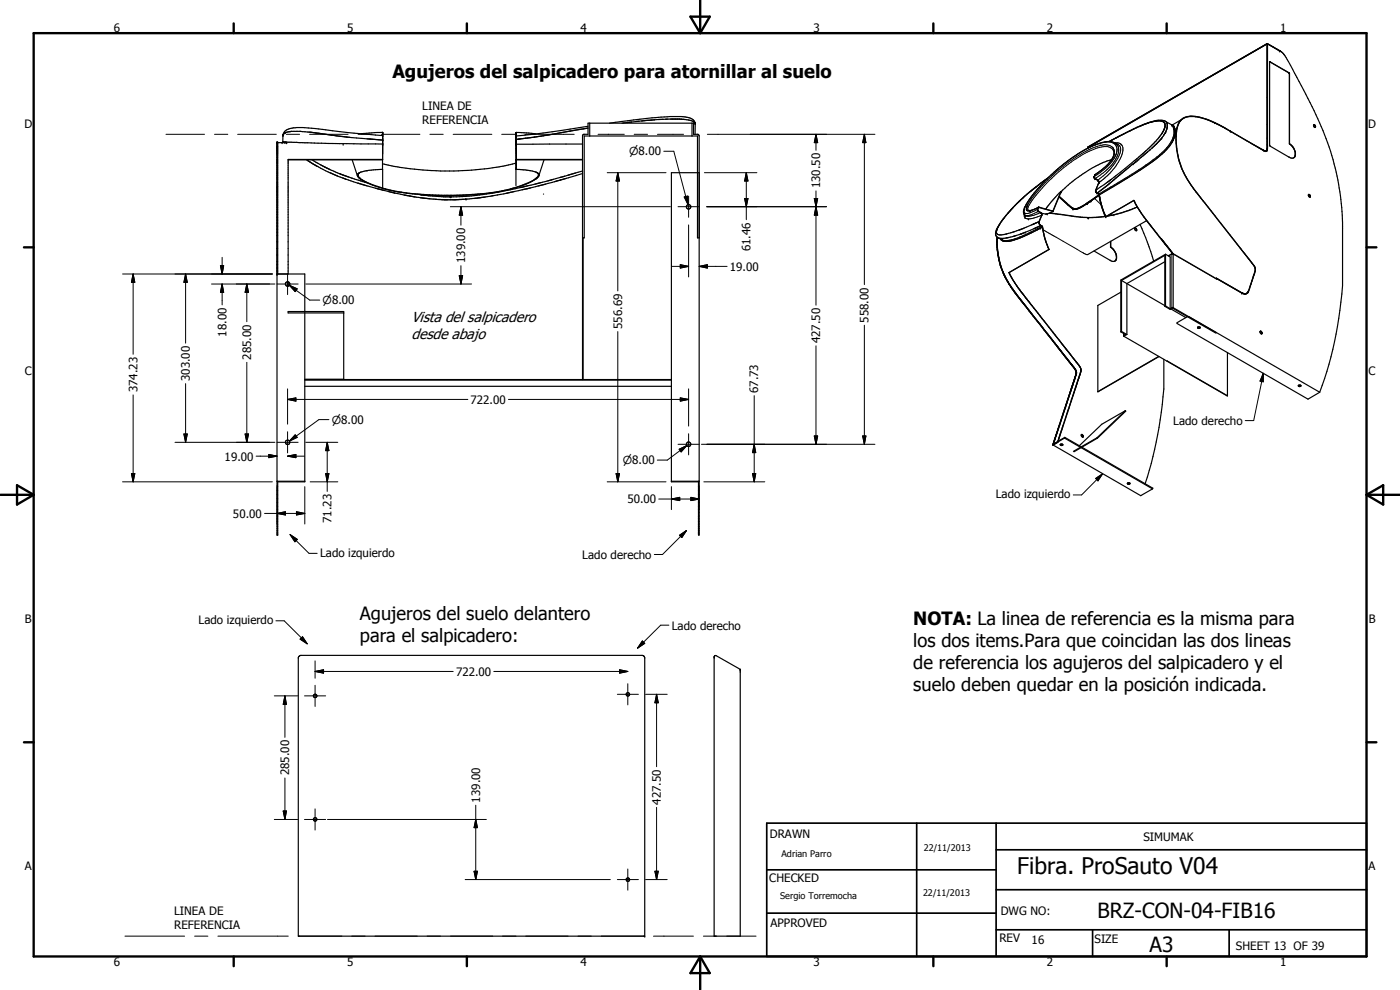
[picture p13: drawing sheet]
<svg xmlns="http://www.w3.org/2000/svg" width="420mm" height="297mm" viewBox="0 0 420 297" stroke-linecap="round" stroke-linejoin="round" font-family="sans-serif">
<defs><g id="words">
<text font-size="6.9" x="305.3" y="262.2">Fibra. ProSauto V04</text>
<g font-size="6.3">
<text x="329.4" y="275.4">BRZ-CON-04-FIB16</text>
<text x="345" y="285.6">A3</text>
</g>
<g font-size="5.5">
<text x="117.8" y="23.5">Agujeros del salpicadero para atornillar al suelo</text>
<text x="108" y="186.1">Agujeros del suelo delantero</text>
<text x="274.1" y="187.6">NOTA: La linea de referencia es la misma para</text>
<text x="108" y="192.7">para el salpicadero:</text>
<text x="274.1" y="194.2">los dos items.Para que coincidan las dos lineas</text>
<text x="274.1" y="200.8">de referencia los agujeros del salpicadero y el</text>
<text x="274.1" y="207.4">suelo deben quedar en la posición indicada.</text>
</g>
<g font-size="4.4">
<text x="123.5" y="96.7">Vista del salpicadero</text>
<text x="123.5" y="101.6">desde abajo</text>
</g>
<g font-size="3.5">
<text x="34.2" y="9.6">6</text>
<text x="104.2" y="9.6">5</text>
<text x="174.2" y="9.6">4</text>
<text x="244.2" y="9.6">3</text>
<text x="314.2" y="9.6">2</text>
<text x="384.2" y="9.6">1</text>
<text x="126.7" y="33.1">LINEA DE</text>
<text x="7.3" y="38.4">D</text>
<text x="126.7" y="37.3">REFERENCIA</text>
<text x="410.6" y="38.4">D</text>
<text x="246.2" y="56.5" transform="rotate(-90 246.2 56.5)">130.50</text>
<text x="225.2" y="75.4" transform="rotate(-90 225.2 75.4)">61.46</text>
<text x="139.6" y="79" transform="rotate(-90 139.6 79)">139.00</text>
<text x="219" y="81.2">19.00</text>
<text x="67.9" y="101" transform="rotate(-90 67.9 101)">18.00</text>
<text x="186.7" y="98.7" transform="rotate(-90 186.7 98.7)">556.69</text>
<text x="260.7" y="96.8" transform="rotate(-90 260.7 96.8)">558.00</text>
<text x="75.4" y="107.9" transform="rotate(-90 75.4 107.9)">285.00</text>
<text x="246.2" y="103" transform="rotate(-90 246.2 103)">427.50</text>
<text x="7.4" y="112.6">C</text>
<text x="410.7" y="112.6">C</text>
<text x="41.3" y="117.7" transform="rotate(-90 41.3 117.7)">374.23</text>
<text x="57" y="114.3" transform="rotate(-90 57 114.3)">303.00</text>
<text x="227.6" y="117.9" transform="rotate(-90 227.6 117.9)">67.73</text>
<text x="141.2" y="121.2">722.00</text>
<text x="352.1" y="127.6">Lado derecho</text>
<text x="67.4" y="138.2">19.00</text>
<text x="298.9" y="149.5">Lado izquierdo</text>
<text x="69.9" y="155.3">50.00</text>
<text x="188.3" y="151">50.00</text>
<text x="99.5" y="157" transform="rotate(-90 99.5 157)">71.23</text>
<text x="96" y="167">Lado izquierdo</text>
<text x="174.7" y="167.7">Lado derecho</text>
<text x="7.4" y="186.9">B</text>
<text x="59.6" y="187.2">Lado izquierdo</text>
<text x="201.6" y="188.9">Lado derecho</text>
<text x="410.8" y="186.9">B</text>
<text x="136.9" y="202.7">722.00</text>
<text x="86.8" y="232.6" transform="rotate(-90 86.8 232.6)">285.00</text>
<text x="144.1" y="240.8" transform="rotate(-90 144.1 240.8)">139.00</text>
<text x="198.4" y="241.4" transform="rotate(-90 198.4 241.4)">427.50</text>
<text x="231" y="251.5">DRAWN</text>
<text x="343.1" y="252.3">SIMUMAK</text>
<text x="7.4" y="261.1">A</text>
<text x="410.7" y="261.1">A</text>
<text x="230.9" y="264.6">CHECKED</text>
<text x="52.2" y="274.6">LINEA DE</text>
<text x="300.3" y="274.5">DWG NO:</text>
<text x="52.2" y="278.8">REFERENCIA</text>
<text x="231.3" y="278.3">APPROVED</text>
<text x="299.9" y="282.6">REV</text>
<text x="309.6" y="283.3">16</text>
<text x="328.5" y="283.1">SIZE</text>
<text x="370.9" y="285.1">SHEET 13 OF 39</text>
<text x="34.2" y="289.9">6</text>
<text x="104.2" y="289.9">5</text>
<text x="174.2" y="289.9">4</text>
<text x="244.2" y="289.9">3</text>
<text x="314.2" y="289.9">2</text>
<text x="384.2" y="289.9">1</text>
</g>
<g font-size="3.3">
<text x="188.8" y="46.7">n8.00</text>
<text x="96.8" y="91.3">n8.00</text>
<text x="99.6" y="127.2">n8.00</text>
<text x="186.9" y="139.3">n8.00</text>
</g>
<g font-size="2.7">
<text x="234.5" y="257.1">Adrian Parro</text>
<text x="277.2" y="255.3">22/11/2013</text>
<text x="234.1" y="269.7">Sergio Torremocha</text>
<text x="277" y="268.7">22/11/2013</text>
</g>
</g></defs>
<g fill="none" stroke="#000" stroke-width=".35">
<path d="M380.3 13.1v31.5l-.2 .7h-.6M380.3 13.1l-53.8 31M380.3 13.1l3.7 2.2-3.7-2.2M380.3 13.1l4 2.3M380.3 13.1l-53.7 31M381 18.6v25l5.8 3.5a1.21 1.21 0 0 0 1.5 .2 1.21 1.21 0 0 0 .5-1.5 4 4 0 0 0-1.8-2.7M381 18.6l5.7 3.2M381 18.6l5.8 3.2M384.1 15.3h.1M384.3 15.4l.9 .8 .8 1.1 5.2 9.7a90.7 90.7 0 0 1 11.1 31.7l.6 8.1v18.9a114.9 114.9 0 0 1-6.8 32M384.3 15.4h.1M85.5 39.9l-.4 .3"/>
<path d="M85.5 39.9l-.3 .2M85.6 39.8h.1M85.6 39.8l-.1 .1M85.8 39.8l-.3 .1M86.8 39.5l-1.2 .3M87.4 39.4l-.6 .1M90.1 39.4l3 .3M90.3 39.4l-3.5 .1M92.7 39.6l2.3 .3M93.9 39.8l2.3 .2M154.8 39.8v15.9M154.8 39.8v3.3"/>
<path d="M154.8 39.8l6.1 .4M155 39.8v1M171.1 39.3l-5.3 1M173.8 38.9l2.7-.5zM173.8 38.9l-2.7 .4M176.5 37.9l-13.5 2-8.2 .9M177 37v3.8M182.9 37l5.5-.8a71.3 71.3 0 0 1 18-1 2.6 2.6 0 0 1 2.2 1.8M189.5 36.6l-1.2 .1M196.5 35.9l-4 .4M197.6 35.9h8M197.6 35.9l-10.9 1.1"/>
<path d="M199.1 35.8l-1.5 .1M200.5 35.7l-.8 .1M203.8 35.7l2.7 .3 1.7 .5M207.7 37v3.8M208.1 36.4l.1 .1M208.2 36.5l.3 .3M208.2 36.5l.2 .1M208.5 36.8l.1 .5M208.5 36.8l.1 .2M208.6 37h.1M208.6 37v.3M208.6 37.3v3"/>
<path d="M339.6 39l-2.5 1.3M340.3 38.7l-.2 .1M341.2 38.3l-2 .9M342.9 37.5l-1.9 .9M343 37.5l-1.2 .5M344.6 36.9l-1.6 .6M346.7 36.4l-1.5 .3M346.7 36.4l-3.8 1.1M347.1 36.3l-.4 .1M347.6 36.2l-.5 .1M348 36.2l.4 .1M348.4 36.3l.5 .1"/>
<path d="M348.4 36.3h-1.3M348.9 36.4l.4 .3M349 36.5l.5 .5 .1 1M349.3 38.9l-2.4 3.5-3.6 3.4-9.8 8-4.7 3.3M349.3 36.7l.1 .1M349.4 36.8l.2 .3M349.5 38.5l-.1 .2M349.6 38.1l-.1 .3M349.7 37.8l-.4 1.2-.8 1.3M349.7 36.4l2 1.1M349.9 39.4l-.2 .4M349.9 39.4l-.4 .7"/>
<path d="M350 36.6l.2 .3M350 36.6a4.8 4.8 0 0 0-4.6 0l-4.1 1.5-8.5 4.4M350.2 38.7l-.2 .3M350.2 36.9l.1 .3M350.2 36.9l.1 1.2M350.3 38.3l-.1 .2M350.3 37.9l-.4 1.5M351.7 37.4v.1M351.7 37.4l.2 .1M351.9 37.5l.4 .4 .2 .7M351.9 37.5h.1M352.5 38.6v2"/>
<path d="M352.5 38.7h.1M354.4 36l-2.5 1.5M355.1 35.4a8.3 8.3 0 0 1 6.3 .2M355.1 35.4a6.5 6.5 0 0 0-2.2 5.9 22.9 22.9 0 0 0 2.9 11.5l.3 .6M355.1 35.4v.1M361.8 35.7l1.8 .7 3.5 1.7M364.4 36.7h.1M367.2 38.2l.7 .5M367.9 38.6l-.3-.2a23.1 23.1 0 0 0-10.4-3.4 4 4 0 0 0-4 3.9 23.2 23.2 0 0 0 2.3 13.4l.6 1M367.9 38.6l.3 .1M367.9 38.7l11 6.3M368.4 38.9l.9 .5"/>
<path d="M369.3 39.4h.1M369.3 39.4l9.6 5.5M386.7 21.8l.3 .3v21M386.8 21.9l.2 21.3M394.4 37.5a.46 .46 0 0 0-.1 .5 .46 .46 0 0 0 .4 .2M394.4 37.5l.3 .4v.3M394.4 37.4l.3 .4v.4M83.3 42.8h2.6M84.7 42.8h.1M85 42.7l-.3 .1M85 40.3v.2M85 40.3a3.3 3.3 0 0 1 3.5-1.9l2.5-.1 3.6 .3 9.5 1.2 10.7 .9"/>
<path d="M85 40.3l-.1 2.4M85 40.3v.1M85 42.7v.1M85.1 40.2l-.1 .1M85.2 40.2h-.1M85.2 40.1v.1M85.4 42.7l29.4 .5M85.7 42.6l-.7 .1M92 48l5.7 3.2 6.3 2.6M92.5 48.3l2.8 1.7M93.6 48l3.9 2.1M95.7 40l6.7 .9"/>
<path d="M96.1 49.4l2.9 1.4M97.3 40.3l5.1 .6M98.1 50.4l5.4 2.3M99 51.8l2.3 1M101.9 52.1l1.6 .6M102.4 40.9l12.4 1.1-4.7-.3M102.4 40.9l2.6 .3M102.8 53.4l4.7 1.6 9 2.4M103.5 52.7l1.2 .4M103.5 52.7l6.6 2.1-.6-.1M105.7 48l1.6 4.7M107.4 52.6l.1 .2"/>
<path d="M107.4 52.4v.2M107.4 52.6h.1M107.4 54.9l2.7 .9M107.4 52.7h.1M107.4 52.4h.1M107.5 52.8a9.3 9.3 0 0 0 5 2.9l2.3 .7M107.5 52.8h.1M107.7 51.9a.91 .91 0 0 0-.4 1 .91 .91 0 0 0 .7 .7 36.5 36.5 0 0 0 15.8 4.6l2.9 .2M107.7 51.9l-.3 .6M107.9 53.4l.3 .2M108.1 51.7l-.4 .2M108.4 40.1l6.4-.4v8.3h-28.3"/>
<path d="M112.7 56.5l2.4 .6M114.8 50.8l-4.9 .4-2.2 .7M114.8 48v2.8M114.8 50.8v5.6M114.8 47.8h-28.3v34.4M116.5 57.4l8 1.7M116.5 57.4l2.1 .6M121.4 58.5l3.2 .6M124.5 59.1l7 .8h6.3M125.7 58.3l1 .2M126.1 58.4l7 .7 5.7-.1M126.6 59.4l2.4 .2"/>
<path d="M126.7 58.5l2.5 .3M131.6 59.9h2.5M137.8 59.9h-1.4M138.6 59h.2M139.1 59.8l-1.3 .1M143 58.6l-4.2 .4M145.5 59.1l-3.2 .5M148 58.7l-8.9 1.1M150.6 57.4l-7.7 1.2M154.3 57.5l-2.5 .5M154.8 50.8a18.3 18.3 0 0 1 6.5 1.1M154.8 48h20"/>
<path d="M154.8 47.8h20M154.8 48.9a77.4 77.4 0 0 1-18.6 2.4 104.8 104.8 0 0 1-16.2-1.1l-5.2-1.1M155 41.8v6.1M155 48v2.8M155.9 41.7l-.9 .1M157.7 41.5l-1.4 .2M158.4 55.8l-2.2 .5M159.2 56.4l-2.5 .5M160.8 51.6a.89 .89 0 0 1 .8 .7 .89 .89 0 0 1-.5 1M160.8 53.6h-.1a40.2 40.2 0 0 1-19 4.7l-5.4 .3-8.3-.2-5.9-.5-7.3-1.5M161.1 53.3l-.3 .3M161.2 53.3v.1"/>
<path d="M161.2 53.4a33.3 33.3 0 0 1-14.3 4.6 108.9 108.9 0 0 1-19.1 .5l-1.1-.1M161.4 51.9a.76 .76 0 0 1 .4 .8 .76 .76 0 0 1-.6 .6M162.3 54.8l-1.8 .5M163.1 58.2v.1M163.3 48l-1.6 4.7M163.8 55.2l-2.4 .6M165.8 40.3l-6.7 1M165.8 40.3l-10.8 1.5M166.1 53.8l-1.7 .5M169.4 52.9l-10 2.6-9 1.9M170 53.5l-11.8 3.1-10.7 2.2M170.8 52.5l-2.6 .7"/>
<path d="M173 52.6l-6.6 1.9M174.8 51.3l-4.4 1.3M174.8 43.2l-19.8 .1M174.8 52.1l-1.9 .6M209.8 51.8h-8.3v92.8h8.1M309.7 57.1a39.5 39.5 0 0 0-10.7 11.9 1.62 1.62 0 0 0 1.2 2.5M311.1 56l-1.8 1.4M314.3 53.6l-2.6 2.7a19 19 0 0 0-4.5 7v.8l.6 .6M314.3 53.6l-4.2 3.1M314.3 53.6l-1 .7M314.5 53.4l-4.2 3.1-4.7 4.2M317.9 58.9a16.4 16.4 0 0 0 4.6 3.7l1.3-.2 2.2-1.3"/>
<path d="M318.4 57.4l-3 3.3-1.5 2M318.4 57.4l-2.4 5.9M318.4 57.4l.1 .1M318.5 57.5l-2.5 5.9M326.5 44.1v.3M326.5 44.1h.1M326.6 44.1l.1 .1M326.6 44.1v.3M328.4 53v.3M328.4 53.3h.1M328.4 53l.1 .4M328.4 53.3l.1 .1"/>
<path d="M328.5 53.4l1.1 .8M328.5 53.4l.1 .1M328.6 53.6l1.2 .9M328.7 52.4l-.3 .6M328.8 59.3l-2.5 1.7M328.8 57.5l.4 .5M328.8 57.1l.1 .5M329.1 59.1l-1.7 1.2M329.2 58l.5 .3M329.3 59l-.2 .1M329.3 57.9v.1M329.3 58l.5 .2"/>
<path d="M329.4 58.8l-.1 .2M329.6 54.3l.2 .6-1 2.2M329.6 58.7l-.2 .2M329.7 58.3l.1 .1M329.8 58.2l.1 .2M329.8 58.5l.8 3.6 1.2 3M329.8 58.5l-.2 .2M329.8 58.4v.1M329.8 58.5l.6 2.6M329.9 58.4l-3.8 2.6M329.9 58.4l.5 2.7 1.4 3.9M330.5 57l-1.2 1"/>
<path d="M331.9 42.6h.1M333.2 54.1l-1 .7M333.3 53.9v.1M333.6 47.9a38.5 38.5 0 0 0-15.1 9.6M333.9 41.9l-1 .6M334.1 45a2.94 2.94 0 0 1-.8 3.3l-2.4 2.5-2.2 1.6M335.4 43.3a6.7 6.7 0 0 0-6.7 .1l-3.4 1.7a53.7 53.7 0 0 0-11 8.5M335.9 40.9l-.9 .5M337.3 40.2l-4.1 2.1M339.2 49.9l-8.6 7M340.1 49.1l-.4 .3M340.9 48.5l-.4 .3"/>
<path d="M341.7 47.8l-.4 .4M342.5 47.1l-.2 .3M344.4 45.6l-1.6 1.3M344.4 45.6l-15.1 12.4M345.2 44.9l-.3 .3M345.7 44.4l-1.3 1.2M346 44.2l-.3 .2M346.4 43.8l-.7 .6M347.4 42.8l-1.1 1.1M347.4 42.8l-.7 .7M348.5 41.7l-1.1 1.1M348.8 41.3l-1.1 1.2"/>
<path d="M349.5 40.1l-.2 .4M349.5 40.1l-.8 1.3M352.5 40.7a9.4 9.4 0 0 1-3.1 4.9 91.7 91.7 0 0 1-15.3 10.4l-4.2 2.4M352.5 40.6v.1M356.1 53.4l2.9 4.3 16.2 20.5M356.1 53.3l2.4 3.6 16.7 21.3M378.9 45a1.03 1.03 0 0 0 1.3 .3l.2-.8v-31.4h-.2v31.6l-.2 .6M378.9 44.9l.4 .2M379.3 45.1h.1M379.3 45.1l.2 .1M379.5 45.2v.1M387 43.2a2.91 2.91 0 0 1 1.2 4.2"/>
<path d="M387 43.1v.1M392.7 58.3l.4 .2 .2 .6a.48 .48 0 0 1-.6-.2 .48 .48 0 0 1 0-.6zM392.8 58.4l.4 .4-.1 .3M174.8 71.4h.5v-30.6h34v30.6h.5M175 71.4v42.5M299 69.8l.1 .1M299.2 68.8a1.14 1.14 0 0 0 .1 1.5 1.14 1.14 0 0 0 1.5 .1h.4M299.2 71.1a22.4 22.4 0 0 0 .8 7.7M299.3 71.2v3l.7 4.6M299.4 68.5l-.3 .7M299.6 71.4l1.2 .5M300 78.8a35.9 35.9 0 0 0 7.9 13.1l10.7 13.6"/>
<path d="M300 71.5h.2M300 67.3l-.5 .9M300 78.8l.9 2.6M300.8 71.9v.1M302 70.2l-.9 .2M302.2 70.1l-.2 .1M302.4 71.3l-.4 .1M303.9 62.4l-3.3 3.9-1.3 2.3M304.6 69.5l-2.6 .7M304.9 70.7l-1 .3M306 60.3l-2.6 2.6M306.1 68.9l-.4 .1"/>
<path d="M306.1 68.9l-1.9 .7M307.4 68.4l-1.3 .5M307.8 69.7l-1.7 .6M311.4 62.8l.2 .6M311.4 62.8v.1M311.4 62.9l.2 .4a1.38 1.38 0 0 1 1.1 1.1l-.8 2.1M311.5 66.6l-1.9 .9M311.6 63.4h.1M311.6 63.4l1 .9-.8 2.2M311.6 62.2l.1 .1M311.6 62.2l-.2 .6M311.7 62.3l4.3 1.1"/>
<path d="M311.7 62.1l4.3 1.3M311.7 62.1l-.1 .1M311.7 62.1l-1.3 .7-1.6 .4M311.7 62.3l-.3 .6M311.8 66.5h.1M311.8 66.5l.1 .8M311.8 66.5l-5.7 2.4M311.9 66.5l.1 .8M311.9 67.3l.4 .4M312 67.3l.3 .3M312.3 67.7l.6 .5 .2 1.4M312.3 67.6l.5 .5"/>
<path d="M312.3 67.7l-2.1 1M312.3 67.7a31.7 31.7 0 0 1-12.1 3.8M312.3 67.6v.1M312.8 68.1l.3 1.5M312.8 68.1a34.3 34.3 0 0 1-10.3 4.3 2.17 2.17 0 0 1-2.3-.7M313.1 69.6l1 3.4M314.1 73l.4 1.2M314.5 74.2l.4 .6M314.9 74.8l-12.1 7M315.9 63.3h.1M316 63.3v.1M316 63.4l-2 .8-1.5-.2"/>
<path d="M316 63.4h.1M321 61.9l-3.2-2.8 3.2 2.7a2.24 2.24 0 0 0 3.3 .4M321.3 62.1a2.13 2.13 0 0 0 2.1 .5M325 61.8l-.7 .5M325.3 61.7l-1.9 1M326 61.3l-.5 .3M326.1 61l-.1 .1M326.2 61h.1M326.2 61.1l-.2 .1M326.2 61v.1M326.5 60.7v.1M326.6 60.7v.1"/>
<path d="M327.1 60.5l-2 1.3M327.4 60.2h.1M327.4 60.3l-.1 .1M331.9 65l-.1 .1M331.9 64.9v.1M333.3 74.2a4 4 0 0 1 1.8 3M333.3 72.4v1.8M333.4 74.1a3.3 3.3 0 0 1 1.3 4.1l-.5 .2-.8-.1-5.1-3M333.4 74.1l-.1 .1M333.4 72.4v1.7M335 78l-.5 .4M335.1 77.4v.3"/>
<path d="M340.3 60.2l.3 .4M340.3 60.2l-8.4 4.8M340.3 60.2l-8.5 4.9M340.3 60.2l.2 .4M340.5 60.6l1.2 2.1M340.6 60.6l1.1 2.1M340.6 68.5h.1M340.6 68.5a.41 .41 0 0 1 .5 .2 .41 .41 0 0 1-.2 .5l-.3-.3zM340.7 68.5l.3 .2v.5M341.7 62.7l.6 1M342.1 67.3l2.5 6 1.6 5.1M342.3 63.7l1.1 1.6"/>
<path d="M342.3 63.7l.2 .3M342.9 64.5l1 1.5M343.7 65.6l.2 .3M343.9 66l3.5 4.3M343.9 65.9l8 10.2M344.1 66.2l-17.6 10.2M347.7 70.7l4.2 5.4M348.9 72.2l-.3-.6 2.5 3.3M349 72.2l3.1 3.9M349.6 78.5l-11.4 6.6v15.3M349.8 76.3l-13.4 7.7v15.6M349.8 76.3l1.4 .8v15.5"/>
<path d="M349.8 76.3v15.5M351.9 76.1l-1.3 .7M351.9 76.1h.1M351.9 76.1h.2M352.1 76.1l20.5 11.8a1.43 1.43 0 0 0 1.6 .2 1.43 1.43 0 0 0 .8-1.4l1-3.1a6.7 6.7 0 0 0 .6-3.5l-.1-.2M375.2 78.2l1.3 1.7M376.5 79.9l.2 .7-.1 .8-2.3 6.5M83.1 82.2h8.4v62.4h-8.2M83.3 82.2v-39.6h-.2v117.9h.2v-16.1M86.5 84.6v1.3M103.2 93.9h-16.7v-.4h16.7v20.3h-11.7M300.9 81.4l1.1 2.5"/>
<path d="M302 83.9l.5 .7M302.5 84.6l.3 .7M302.8 81.8l1.1 2M302.8 81.8h.1M302.8 81.8l.7 1.3M302.8 85.3l.5 .6M303.3 85.9l.1 .3M303.4 86.2l.7 1M303.4 86.2l.4 .5M303.7 83.4l.6 1.1M303.8 86.7l.8 1.2M304.3 84.5l.4 .5"/>
<path d="M304.3 84.5l.4 .6M304.6 87.9l.4 .5M304.6 87.9l.5 .5M304.7 85.1l3.6 4.8M304.7 85l4.2 5.7M305.1 88.4l.2 .4M305.3 88.8l.3 .3M305.3 88.7l1.2 1.6M305.6 89.1l.9 1.2M306.5 90.3l.6 .8M306.7 90.6l.2 .2M307.1 91.1l.5 .6"/>
<path d="M307.1 91.1l1 1.2M307.8 91.9l2.3 3M308.3 90l10.8 13.7M308.3 92.6l.6 .7M309 90.8l1.9 2.5M309.4 94l1.9 2.4M310.7 95.7l7 8.8M311.4 96.5l6 7.7M311.4 93.9l5.9 7.4M336.4 87.7l-6.9 4v25.8M336.4 99.6l1.4 .8-.6 .3M336.6 84.2l13-7.6v15.3"/>
<path d="M336.6 84.2l13 7.5M336.6 84.2v15.2M336.6 99.4l-.2 .2M336.6 99.4l1.6 1M349.6 91.9l1.6 .9 .7-.3 13 7.4M349.8 91.8l1.4 .8M349.8 91.8l-.2 .1M351.2 92.6l.9-.3 44 25.4M351.4 92.7l4.5 2.6M356.4 95l-3.1 1.8v.3l39.2 22.7 3.6-2.1M359.4 98.2l.5-.1 .3 .2-.5 .3zM359.4 98.2h.7"/>
<path d="M365 83.6l.1 .1M365 83.5v.1M365.1 83.5l-.1 .1M365.1 83.5l7.5 4.3M372.6 87.8l.4 .2M372.6 87.8l.1 .1M372.7 87.9h.1M373 88h1.2M373 88l.3 .1M374 88.1h.1M374.3 87.9l-.6 .2M374.6 87.5l-.2 .3"/>
<path d="M378.2 99.4l.4 .3 .1 .5M378.3 99.4l.4 .3v.4a.44 .44 0 0 1-.5-.2 .44 .44 0 0 1 .1-.5zM91.5 113.9h110M91.5 114h110M91.5 115.9h110M174.8 113.9v-73.3l.4-.3h1.3v-3.3h31.6v3.3h1.4l.3 .5v119.7h-.2v-16.1M317.4 101.5l.6 .8M317.6 104.4l1.2 1.6M317.8 104.7l.7 .9M318.5 102.8l4.2 5.4M318.5 105.6l2.4 3M318.6 105.5l2.9 3.8"/>
<path d="M318.9 106.1l2.6 3.2M319.2 103.8l3.8 4.9a3.1 3.1 0 0 1 1.4 2.9l-7 21.1M320.5 119.9l-.6 1.6M320.5 119.9l-.2 .5M320.6 119.5l-.1 .4M320.7 119l-.2 .9M321.1 108.8l.7 .9M321.4 117.2l-1.2 3.2M321.5 109.3l1.2 1.7M321.7 116l-1 3M321.8 115.5l-.6 2.1M322 110l.5 .6"/>
<path d="M322.1 114.9l-.8 2.2M322.1 115.1l-.1 .2M322.1 114.7l-.1 .4M322.3 114.3l-.1 .3M322.4 113.7l-.1 .5M322.5 113.7l-.4 1.2M322.6 113.3l-.1 .1M322.7 113.3l-.9 2.4M322.7 113.1v.2M322.7 113.2l-.1 .1M322.7 110.7l.1 .3M322.7 111l.3 .9"/>
<path d="M322.8 111l.2 .5M322.8 111.2a3.3 3.3 0 0 1-.4 2.5M322.9 108.5l.9 1M322.9 111.5v.2M322.9 112.1l-.2 1M322.9 111.7l.1 .2M323 111.9l-.3 1.2M323.8 109.6l.6 1.3M324.4 111.3l-3 9.2M337.2 100l.1 .9 31.1 17.8M338.2 100.4l-.7 .4M347.8 106.9l-18.3 10.6"/>
<path d="M347.8 107l-18.3 10.5M349.3 107.8a91.5 91.5 0 0 1-1.1 18.2 115.5 115.5 0 0 1-4.5 19.2M350.3 108.4l18.1 10.3M368.4 105.8v12.9M389.7 115.6h.6M390.4 115.6l-.7 .1M390.4 115.6v.2l-.3 .2-.4-.1v-.2M316 133.5v.1M316 133.3v.2M316 133.5l26.3 15.2 3.6-2M316.1 133l-.1 .3M316.2 132.7l-.1 .3"/>
<path d="M316.3 132.7l-.3 .6M316.3 132.4l-.1 .3M316.6 131.7l-.3 1M317.1 130l-.2 .5M317.1 130l-.7 2.1M317.4 132.7v.1M317.4 132.7l-1.4 .8M317.4 129.1l-.3 .9M317.4 132.8l-1.4 .8M318.2 126.7l-.8 2.5M318.2 133.3h.7M318.3 133.3h.5l.1 .3a.36 .36 0 0 1-.4 .1 .36 .36 0 0 1-.2-.4z"/>
<path d="M319.5 131.4l-3.5 2.1M319.5 131.4l26.4 15.3M319.6 131.2l-.1 .2M319.6 131.2l-3.5 2M319.6 131.2l4.8 2.8M319.6 122.5l-3.5 10.5M320.3 120.4l-1.5 4.6M320.3 120.4l-2.7 8.3M321.1 121.5l-3.6 10.9M324.6 130.4l.4 .4v.3M324.6 130.4h.3l.2 .5a.39 .39 0 0 1-.6 .1 .39 .39 0 0 1 .1-.6zM324.6 134.2l21.4 12.3-.1 .2"/>
<path d="M329.2 131.4l-7.1 4M329.2 131.4h.2M329.4 131.4l-7.1 4.2M337.7 123.2l.2 .2-8.5 8M337.7 123.2l-7 4.1-6.8 6.4M337.7 123.2l-8.5 8.2M83.1 144.4h8.4M201.5 144.4h8.3M338.4 145.2h.1M338.4 145v.2M338.4 144.9h.6M339.1 144.9l-.7 .1"/>
<path d="M339.1 144.9a.37 .37 0 0 1-.3 .5 .37 .37 0 0 1-.4-.2M89.6 197.1l.7-.5 102.8 .1 .4 .7v83.5h-104zM214.4 196.8l.5-.1 7.3 4.1v80.1h-7.9z"/>
<circle cx="206.7" cy="62" r=".66"/>
<circle cx="86.3" cy="85.2" r=".67"/>
<circle cx="86.3" cy="132.7" r=".66"/>
<circle cx="206.6" cy="133.3" r=".68"/>
<circle cx="94.6" cy="208.8" r=".53"/>
<circle cx="188.4" cy="208.3" r=".53"/>
<circle cx="94.6" cy="245.8" r=".51"/>
<circle cx="188.4" cy="263.9" r=".53"/>
</g>
<g fill="#000">
<circle cx="384" cy="15.2" r=".18"/>
<circle cx="384.1" cy="15.2" r=".18"/>
<circle cx="114.8" cy="39.7" r=".18"/>
<circle cx="114.8" cy="39.9" r=".18"/>
<circle cx="154.8" cy="39.8" r=".18"/>
<circle cx="155" cy="39.8" r=".18"/>
<circle cx="208.6" cy="36.9" r=".18"/>
<circle cx="351.7" cy="37.5" r=".18"/>
<circle cx="352.6" cy="39.5" r=".18"/>
<circle cx="364.5" cy="36.8" r=".18"/>
<circle cx="369.3" cy="39.4" r=".18"/>
<circle cx="84.7" cy="42.8" r=".18"/>
<circle cx="85" cy="42.4" r=".18"/>
<circle cx="85.5" cy="42.7" r=".18"/>
<circle cx="86" cy="42.8" r=".18"/>
<circle cx="103" cy="43.3" r=".18"/>
<circle cx="114.8" cy="43.3" r=".18"/>
<circle cx="114.8" cy="42" r=".18"/>
<circle cx="114.8" cy="40.7" r=".18"/>
<circle cx="135.3" cy="59.1" r=".18"/>
<circle cx="139.9" cy="59.7" r=".18"/>
<circle cx="154.8" cy="41" r=".18"/>
<circle cx="154.8" cy="47.9" r=".18"/>
<circle cx="154.8" cy="41.8" r=".18"/>
<circle cx="154.8" cy="40.8" r=".18"/>
<circle cx="155" cy="47.9" r=".18"/>
<circle cx="155" cy="43.3" r=".18"/>
<circle cx="318.5" cy="57.5" r=".18"/>
<circle cx="328.3" cy="53.1" r=".18"/>
<circle cx="328.4" cy="53" r=".18"/>
<circle cx="328.4" cy="53.1" r=".18"/>
<circle cx="328.6" cy="52.4" r=".18"/>
<circle cx="328.6" cy="53.6" r=".18"/>
<circle cx="328.7" cy="52.4" r=".18"/>
<circle cx="328.8" cy="57.2" r=".18"/>
<circle cx="328.8" cy="57.3" r=".18"/>
<circle cx="328.8" cy="57.1" r=".18"/>
<circle cx="328.8" cy="52.3" r=".18"/>
<circle cx="329.4" cy="54.1" r=".18"/>
<circle cx="329.7" cy="54.5" r=".18"/>
<circle cx="329.7" cy="58.3" r=".18"/>
<circle cx="329.8" cy="54.8" r=".18"/>
<circle cx="329.9" cy="58.4" r=".18"/>
<circle cx="334.5" cy="42.8" r=".18"/>
<circle cx="335" cy="43.1" r=".18"/>
<circle cx="335.4" cy="43.3" r=".18"/>
<circle cx="352.6" cy="40" r=".18"/>
<circle cx="379.3" cy="45.1" r=".18"/>
<circle cx="307.6" cy="64.6" r=".18"/>
<circle cx="307.8" cy="64.7" r=".18"/>
<circle cx="309" cy="63.3" r=".18"/>
<circle cx="309.2" cy="63.2" r=".18"/>
<circle cx="311.8" cy="66.5" r=".18"/>
<circle cx="311.9" cy="66.5" r=".18"/>
<circle cx="312.3" cy="67.6" r=".18"/>
<circle cx="314.3" cy="64.2" r=".18"/>
<circle cx="322" cy="62.7" r=".18"/>
<circle cx="326.3" cy="61" r=".18"/>
<circle cx="326.3" cy="61.1" r=".18"/>
<circle cx="326.5" cy="65.3" r=".18"/>
<circle cx="326.6" cy="65.3" r=".18"/>
<circle cx="327.3" cy="60.3" r=".18"/>
<circle cx="327.4" cy="60.3" r=".18"/>
<circle cx="331.9" cy="65" r=".18"/>
<circle cx="334.3" cy="64.4" r=".18"/>
<circle cx="83.1" cy="82.4" r=".18"/>
<circle cx="372.7" cy="87.9" r=".18"/>
<circle cx="222.2" cy="200.8" r=".18"/>
<circle cx="193.5" cy="280.9" r=".18"/>
</g>
<g fill="none" stroke="#000" stroke-width=".3">
<path d="M380.2 13.3l-53.5 31M381.2 18.6h.1M349.7 39.8h.1M349.8 39.7h.1M349.8 39.6h.1M350.3 37.5h.1M350.3 37.6h.1M350.3 37.7h.1M351.7 37.5h.1M351.7 37.5l.4 .5M352.1 38v.1M352.1 38.1h.1"/>
<path d="M352.1 37.7l.6 1.4-.1 1.6M352.1 38.1l.1 .1M352.2 38.2h.1M352.2 38.2v.1M352.2 38.3h.1M352.2 38.3v.1a7.1 7.1 0 0 1-2.4 6.3l-2.2 2.1-3.7 2.7M352.2 38.5h.1M352.3 38.7h.1M352.4 39.5h.1M386.8 21.8h-.1M387 22.1v.1M49.8 40.3h11.6"/>
<path d="M64.4 40.3h4M71.3 40.3h11.6M85.9 40.3h4M92.9 40.3h11.6M107.5 40.3h4M114.5 40.3h11.5M129 40.3h4M136 40.3h11.6M150.6 40.3h4M157.6 40.3h14.7M179.5 40.3h7.9M182.2 51.8h17.7"/>
<path d="M185.4 51.8l.5 2.5h-1zM185.4 51.8v35.5M190.3 40.3h4M197.3 40.3h7.8M199.2 45.4h3l4.3 16M205.3 59.1l1-.3 .2 2.6zM206.7 58.8v6.4M211.4 51.8h15.7M212.3 40.3h50.3M223.5 59.6h1l-.5 2.4zM224 51.8l.5 2.5h-1zM224 51.8v14.1"/>
<path d="M244.4 59.6h1l-.5 2.4zM244.9 40.3l.5 2.5h-1zM244.9 40.3v4.8M244.9 57.3v34.3M259.4 40.3l.5 2.5h-1zM259.4 40.3v45.1M306.9 59.5l-1.3 1.2M307.4 59l-.3 .3M311.1 56l-.5 .3M313.3 54.3l-.3 .2M318.5 57.5h.1M326.6 44.1l-.1 .1"/>
<path d="M328.5 53l.2 .6M328.5 59.5l1.9 1.9M328.6 53.6h.1M328.6 52.4h.1M328.6 53.6l.8 .5M328.7 53.6h-.1M328.7 53.6l.8 .5M328.7 53.5h.1M328.8 57.2h.1M328.8 57.2v.1M328.8 57.3h.1M328.8 57.1v.1"/>
<path d="M328.8 57.3v.2M328.9 57.6l.3 .4M329 57.7v.1M329.2 58h.1M329.2 58l.6 .2M329.4 54.1l.3 .3M329.5 54.1h-.1M329.5 54.1l.2 .4M329.7 58.3h.1M329.7 54.4h.1M329.7 54.5h.1M329.7 54.9l-.7 1.8"/>
<path d="M329.7 54.9h.1M329.8 58.2l-.1 .1M329.8 58.2l.1 .2M329.8 54.5h-.1M329.8 58.2h.1M329.8 58.5h.1M329.8 58.4h.1M329.8 58.4v.1M329.9 54.7h.1M329.9 58.4h.1M329.9 58.4l-.1 .1M330 58.4v.1"/>
<path d="M330 58.5l.8 3.7 1.1 2.7M330.1 43h.1M330.5 54.3l-.7 .6M330.5 54.2v.1M333.2 42.3l-.3 .2M333.9 44.2l.2 .3M333.9 47.5h.1M333.9 47.5a16 16 0 0 1-5.3 5l-.1 .5M334.1 45a3.2 3.2 0 0 0-3.6-.9 36.2 36.2 0 0 0-15 9.5l-5.1 5.6a8.9 8.9 0 0 0-2 3.6l.4 .4M334.3 46.7h.1M334.3 46.7a2.41 2.41 0 0 0-.5-2.6 2.41 2.41 0 0 0-2.5-.6h-.3a34.4 34.4 0 0 0-13.9 8l-4.9 4.8-2.6 3.3-1.3 2.1M334.3 46.7l-.4 .8"/>
<path d="M334.5 42.8a2.65 2.65 0 0 1 .9 3.8l-1.9 3.1-2.4 2.2-2.4 1.7M334.5 42.8h1a1.73 1.73 0 0 1 1.5 1.6 10.6 10.6 0 0 1-2.9 6.4l-.9 1.1-2.7 2.3M334.9 46.4l.3-1.1a2.38 2.38 0 0 0-.6-2l-.1-.1a4.5 4.5 0 0 0-4.5-.1 36.7 36.7 0 0 0-12.1 7.2l-5.4 5.1-2.8 3.4-2 3.3a1.84 1.84 0 0 0-.1 1.9h.1a5.6 5.6 0 0 0 3.7-1.2M334.9 46.4l-1.3 2.2a13.9 13.9 0 0 1-3.9 3.5l-1.2 .9M334.9 46.4h.1M335 43.1h.1M335.4 43.3a1.97 1.97 0 0 1 .7 2.7 16.2 16.2 0 0 1-5.6 7.2l-1 .9M336.5 43.3h.1M340.1 49.1h.1M340.5 48.8h.1M340.9 48.5h.1M341.3 48.2h.1"/>
<path d="M341.7 47.8h.1M343.9 49.5l-14.1 8.7M343.9 49.5h.1M348.5 41.6h.1M348.7 41.4h.1M352.6 40.8h.1M352.6 40.6h.1M352.6 40.7a10.3 10.3 0 0 1-3.7 5.4l-2.5 2-4.3 3-12.1 7.4M352.6 40.4h.1M66.2 79.7h.9l-.4 2.5zM66.7 77.2v5M135.2 62h66"/>
<path d="M138.3 62l.5 2.6h-1zM138.3 62v5.6M138.3 79.7v5.5M201.6 79.9h5.1M203.5 62h6.3M204.2 79.4l2.5 .5-2.5 .5zM206.7 67.5v15.6M209.8 79.9l2.5-.5v1zM209.8 79.9h8.4M212.1 62h36M244.9 62l.5 2.6h-1zM299.1 69.2l-.1 .3"/>
<path d="M299.4 71.2a25.9 25.9 0 0 0 7.2 19l15.2 19.3a3.1 3.1 0 0 1 .8 4.2l-.1 .4M301.4 65.3l-.8 1M303.9 62.4l-1.4 1.6M307.4 64.3a1.14 1.14 0 0 0 1.2 1.4M307.4 62.7v.1M307.5 63.9h.1M307.6 65.3h.1M307.6 64.6h.2M307.8 69.7h.1M308 62.4h.1M308.2 62h.1M308.2 63.2h.1"/>
<path d="M308.2 62l-.2 .7 .2 .5M308.2 62.1h-.1M308.3 63.2h.1M308.3 61.8l-.1 .2M308.3 61.7h.1M308.4 61.5v.1M308.6 65.7h.1M309.4 65.6l-.8 .1M309.4 65.6h.1M310.9 62.6l-.7 .3a2.31 2.31 0 0 1-2 .3M311 62.6h-.1M311.4 63h.1"/>
<path d="M311.4 68.6h.1M311.6 62.2l-.7 .4M311.6 63.3h.1M311.6 63.3l-.3 .3a6.4 6.4 0 0 1-3.5 1M311.8 66.5h.1M311.8 62.1l-.1 .2M312.2 68.5h.1M312.3 63.8h.1M312.3 63.8l-2.2 .8a2.93 2.93 0 0 1-2.3 .1M312.7 64.6l-3.3 1M312.7 67.8l-4.3 2.3-3.7 1.5a6.5 6.5 0 0 1-3.9 .4M312.8 68.1l.1 .1"/>
<path d="M312.9 68.2l-1.6 .8a23.6 23.6 0 0 1-9.4 3.5l-1.1-.3M313 69l12.3 7 1.2 .4M314.8 64l2.1 .2a49.7 49.7 0 0 0 13.2 .9l1.6-.2M315.2 63.9l9.1 1.2 5.3 .1M326.7 65.3h.1M326.7 60.6v.1M331.8 65l-2.2 .2M331.8 65h.1M332.6 64.8h-.4M333.3 64.2l.4 .4M333.7 64.6l2.9-.8 4.7-1.7-4.6 1.8-3 .7M333.7 64.6h.1"/>
<path d="M333.7 64.6l-.9 .1M333.7 64.6l-1.7 .3M351.7 76.2h.4l13 7.5M351.7 76.2l-1 .6M351.7 76.2v16.1M351.7 76.1v.1M352.1 76.1v16.2M36.8 82.2h44.9M40 82.2l.5 2.5h-1.1zM40 82.2v24.1M55.7 82.2l.5 2.5h-1zM55.7 82.2v20.8"/>
<path d="M63.5 85.2h19M66.7 85.2l.4 2.5h-.9zM66.7 85.2v6.3M74.1 85.2l.5 2.5h-1zM74.1 85.2v11.3M83.1 85.2h6.4M86.3 82v6.4M86.9 85.6l2.3 1.1-.6 .8zM86.9 85.6l6.1 4.4h3M91.8 85.2h49.7M137.8 82.7h1l-.5 2.5zM185.4 99.5v45.1"/>
<path d="M259.4 97.6v35.7M301.4 82.5v.1M374.7 87.3l-.1 .1M40 118.5v26.1M55.7 115.1v17.6M74.1 108.7v24M86.3 119.8l2.5-.4v1zM86.3 116.7v10.6M86.3 119.8h54.1M152.6 119.8h54.1M204.2 119.4l2.5 .4-2.5 .6zM206.7 116.7v11.1"/>
<path d="M226.3 118.7v25.9M244.9 103.8v29.5M322.5 114.1h.1M322.5 114.1l-6.3 19.1M337.3 100.1v.5M379.1 112v2.6l-.9-.3zM379.1 112l-2.9 14.2h-2.5M52.5 132.7h30M55.2 130.2h1l-.5 2.5zM73.6 130.2h1l-.5 2.5zM76.9 136.9h6.2M80.7 136.4l2.4 .5-2.4 .4z"/>
<path d="M83.1 132.7h6.4M86.3 136.9l2.5-.5v.9zM86.3 129.5v6.4M86.3 136.9h5M88.6 130.5l.6 .7-2.3 1.1zM91.8 132.7h9.6M98.2 132.7l.5 2.5h-1zM98.2 132.7v14.7M98.7 125.9h-3l-8.8 6.4M203.5 133.3h6.3M203.8 134.8l2.3-1.1-1.7 1.9zM206.1 133.7l-5.8 4.3h-3"/>
<path d="M206.7 130.1v6.4M210.5 133.3h52.1M226.3 133.3l.5 2.5h-1zM244.4 130.8h1l-.5 2.5zM258.9 130.8h1l-.5 2.5zM316.1 133.2l-.1 .3M317.4 132.7h.1M324.4 134l-.1 .2M36.8 144.6h44.9M39.4 142.1h1.1l-.5 2.5zM79.4 154.1h12.1M83.1 154.1l2.6-.6v1z"/>
<path d="M83.1 146v11.2M89 153.5l2.5 .6-2.5 .4zM91.5 146v11.2M93.1 144.6h8.3M97.7 142.1h1l-.5 2.5zM182.2 144.6h17.7M184.9 142.1h1l-.5 2.5zM197.7 149.7h12.1M201.5 149.7l2.5-.5v1zM201.5 146v6.9M206 159.2l-7.2 7.2h-2.4M207.3 149.2l2.5 .5-2.5 .5z"/>
<path d="M209.8 146v6.9M211.2 144.6h18.3M225.8 142.1h1l-.5 2.5zM328.8 143.6l2.1-1.4-1.4 2.1zM330.9 142.2l-6.3 6.3h-2.5M87.1 160.4l2.1 1.4-.7 .8zM87.1 160.4l5.6 5.6h2.5M203.9 160.6l2.1-1.4-1.4 2.1zM82.8 186.3h2.5l6.9 6.9M90.1 191.8l.7-.7 1.4 2.1zM90.8 191.1l1.4 2.1-2.1-1.4zM94.6 198.3v5.2"/>
<path d="M192.8 192.3l.7 .7-2.2 1.5zM200.7 187.6h-2.4l-7 6.9M82.3 208.8h7M85.5 208.8l.5 2.5h-1zM85.5 208.8v12.4M91.4 208.8h6.3M94.6 201.5l2.5-.5v1zM94.6 205.6v6.4M94.6 201.5h41.4M148.2 201.5h40.2M185.3 208.3h6.3M186 201l2.4 .5-2.4 .5z"/>
<path d="M188.4 205.1v6.4M193.7 208.3h6.5M197.1 208.3l.5 2.6h-1.1zM197.1 208.3v21.7M85.5 233.4v12.5M82.3 245.9h7M85 243.3h1l-.5 2.6zM91.4 245.9h6.3M94.6 242.7v6.3M98.3 245.9h47.7M142.8 245.9l.5 2.4h-1zM142.8 241.6v22.3"/>
<path d="M197.1 242.2v21.7M139.6 263.9h43.6M142.3 261.4h1l-.5 2.5zM185.3 263.9h6.3M188.4 260.7v6.4M193.7 263.9h6.5M196.5 261.4h1.1l-.5 2.5zM37.5 280.9h17.9M58.4 280.9h4M65.4 280.9h21.1M89.9 280.9h12.7M105.6 280.9h3.9"/>
<path d="M112.6 280.9h12.6M128.2 280.9h4M135.2 280.9h12.7M150.8 280.9h4M157.8 280.9h12.7M173.5 280.9h3.9M180.5 280.9h12.6M196.1 280.9h12M211.1 280.9h4M218.1 280.9h8.8"/>
</g>
<g fill="none" stroke="#000" stroke-width=".71">
<path d="M10.1 9.9h400v277.1h-400zM70.1 7v2.9M140.1 7v2.9M207.2 5h5.8l-2.9 4.9zM210.1 0v9.9M280.1 7v2.9M350.1 7v2.9M7.2 74.2h2.9M410.1 74.2h3M.1 148.5h10M5.1 145.6l5 2.9-5 2.9zM410.1 148.5h10"/>
<path d="M410.1 148.5l5-2.9v5.8zM7.2 222.7h2.9M410.1 222.7h3M70.1 287v2.9M140.1 287v2.9M210.1 287v10M210.1 287l2.9 5h-5.8zM280.1 287v2.9M350.1 287v2.9"/>
</g>
<path d="M230.1 247h180v40h-180zM275.1 247v40M298.9 255h111.2M298.9 247v40M230.1 274h68.8M230.1 261h68.8M298.9 279h111.2M298.9 267h111.2M327.9 279v8M368.9 279v8" fill="none" stroke="#000" stroke-width=".51"/>
<g fill="#000">
<path d="M185.4 51.8l.5 2.5h-1zM205.3 59.1l1-.3 .2 2.6zM223.5 59.6h1l-.5 2.4zM224 51.8l.5 2.5h-1zM244.4 59.6h1l-.5 2.4zM244.9 40.3l.5 2.5h-1zM259.4 40.3l.5 2.5h-1zM66.2 79.7h.9l-.4 2.5zM138.3 62l.5 2.6h-1zM209.8 79.9l2.5-.5v1zM244.9 62l.5 2.6h-1zM40 82.2l.5 2.5h-1.1z"/>
<path d="M55.7 82.2l.5 2.5h-1zM66.7 85.2l.4 2.5h-.9zM74.1 85.2l.5 2.5h-1zM86.9 85.6l2.3 1.1-.6 .8zM137.8 82.7h1l-.5 2.5zM204.2 79.4l2.5 .5-2.5 .5zM86.3 119.8l2.5-.4v1zM379.1 112v2.6l-.9-.3zM55.2 130.2h1l-.5 2.5zM73.6 130.2h1l-.5 2.5zM80.7 136.4l2.4 .5-2.4 .4zM88.6 130.5l.6 .7-2.3 1.1z"/>
<path d="M86.3 136.9l2.5-.5v.9zM98.2 132.7l.5 2.5h-1zM204.2 119.4l2.5 .4-2.5 .6zM203.8 134.8l2.3-1.1-1.7 1.9zM226.3 133.3l.5 2.5h-1zM244.4 130.8h1l-.5 2.5zM258.9 130.8h1l-.5 2.5zM39.4 142.1h1.1l-.5 2.5zM83.1 154.1l2.6-.6v1zM89 153.5l2.5 .6-2.5 .4zM97.7 142.1h1l-.5 2.5zM184.9 142.1h1l-.5 2.5z"/>
<path d="M201.5 149.7l2.5-.5v1zM207.3 149.2l2.5 .5-2.5 .5zM225.8 142.1h1l-.5 2.5zM328.8 143.6l2.1-1.4-1.4 2.1zM87.1 160.4l2.1 1.4-.7 .8zM203.9 160.6l2.1-1.4-1.4 2.1zM90.8 191.1l1.4 2.1-2.1-1.4zM192.8 192.3l.7 .7-2.2 1.5zM85.5 208.8l.5 2.5h-1zM94.6 201.5l2.5-.5v1zM186 201l2.4 .5-2.4 .5zM197.1 208.3l.5 2.6h-1.1z"/>
<path d="M85 243.3h1l-.5 2.6zM142.8 245.9l.5 2.4h-1zM142.3 261.4h1l-.5 2.5zM196.5 261.4h1.1l-.5 2.5z"/>
</g>
<use href="#words"/>
</svg>
